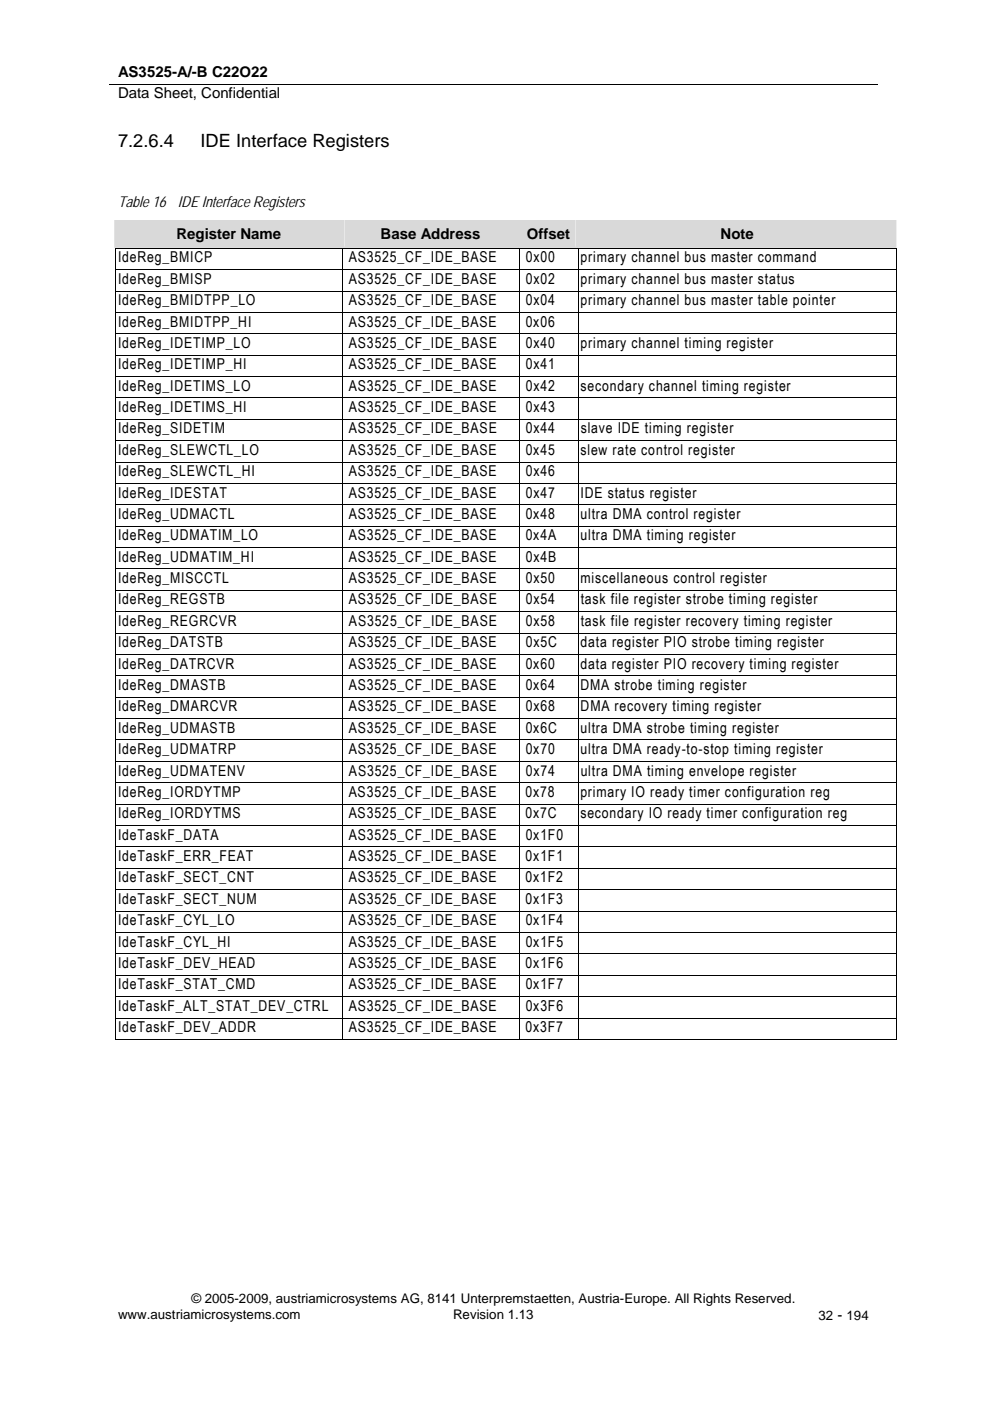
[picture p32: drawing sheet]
<svg xmlns="http://www.w3.org/2000/svg" width="210mm" height="297mm" viewBox="0 0 210 297" stroke-linecap="round" stroke-linejoin="round" font-family="sans-serif">
<defs><g id="words">
<g font-size="3.9">
<text x="25" y="31.1">7.2.6.4</text>
<text x="42.5" y="31.1">IDE Interface Registers</text>
</g>
<g font-size="3.2">
<text x="25" y="16.3">AS3525-A/-B C22O22</text>
<text x="25" y="20.9">Data Sheet, Confidential</text>
<text x="25" y="43.8">Table 16</text>
<text x="37.7" y="43.8">IDE Interface Registers</text>
<text x="37.4" y="50.6">Register Name</text>
<text x="80.7" y="50.6">Base Address</text>
<text x="111.7" y="50.6">Offset</text>
<text x="152.8" y="50.6">Note</text>
<text x="25" y="55.6">IdeReg_BMICP</text>
<text x="74" y="55.6">AS3525_CF_IDE_BASE</text>
<text x="111.5" y="55.6">0x00</text>
<text x="123.1" y="55.6">primary channel bus master command</text>
<text x="25" y="60.2">IdeReg_BMISP</text>
<text x="25" y="64.7">IdeReg_BMIDTPP_LO</text>
<text x="74" y="60.2">AS3525_CF_IDE_BASE</text>
<text x="74" y="64.7">AS3525_CF_IDE_BASE</text>
<text x="111.5" y="60.2">0x02</text>
<text x="111.5" y="64.7">0x04</text>
<text x="123.1" y="60.2">primary channel bus master status</text>
<text x="123.1" y="64.7">primary channel bus master table pointer</text>
<text x="25" y="69.2">IdeReg_BMIDTPP_HI</text>
<text x="74" y="69.2">AS3525_CF_IDE_BASE</text>
<text x="111.5" y="69.2">0x06</text>
<text x="25" y="73.8">IdeReg_IDETIMP_LO</text>
<text x="74" y="73.8">AS3525_CF_IDE_BASE</text>
<text x="111.5" y="73.8">0x40</text>
<text x="123.1" y="73.8">primary channel timing register</text>
<text x="25" y="78.3">IdeReg_IDETIMP_HI</text>
<text x="25" y="82.8">IdeReg_IDETIMS_LO</text>
<text x="74" y="78.3">AS3525_CF_IDE_BASE</text>
<text x="74" y="82.8">AS3525_CF_IDE_BASE</text>
<text x="111.5" y="78.3">0x41</text>
<text x="111.5" y="82.8">0x42</text>
<text x="123.1" y="82.8">secondary channel timing register</text>
<text x="25" y="87.4">IdeReg_IDETIMS_HI</text>
<text x="74" y="87.4">AS3525_CF_IDE_BASE</text>
<text x="111.5" y="87.4">0x43</text>
<text x="25" y="91.9">IdeReg_SIDETIM</text>
<text x="74" y="91.9">AS3525_CF_IDE_BASE</text>
<text x="111.5" y="91.9">0x44</text>
<text x="123.1" y="91.9">slave IDE timing register</text>
<text x="25" y="96.4">IdeReg_SLEWCTL_LO</text>
<text x="25" y="101">IdeReg_SLEWCTL_HI</text>
<text x="74" y="96.4">AS3525_CF_IDE_BASE</text>
<text x="74" y="101">AS3525_CF_IDE_BASE</text>
<text x="111.5" y="96.4">0x45</text>
<text x="111.5" y="101">0x46</text>
<text x="123.1" y="96.4">slew rate control register</text>
<text x="25" y="105.5">IdeReg_IDESTAT</text>
<text x="74" y="105.5">AS3525_CF_IDE_BASE</text>
<text x="111.5" y="105.5">0x47</text>
<text x="123.1" y="105.5">IDE status register</text>
<text x="25" y="110">IdeReg_UDMACTL</text>
<text x="74" y="110">AS3525_CF_IDE_BASE</text>
<text x="111.5" y="110">0x48</text>
<text x="123.1" y="110">ultra DMA control register</text>
<text x="25" y="114.6">IdeReg_UDMATIM_LO</text>
<text x="25" y="119.1">IdeReg_UDMATIM_HI</text>
<text x="74" y="114.6">AS3525_CF_IDE_BASE</text>
<text x="74" y="119.1">AS3525_CF_IDE_BASE</text>
<text x="111.5" y="114.6">0x4A</text>
<text x="111.5" y="119.1">0x4B</text>
<text x="123.1" y="114.6">ultra DMA timing register</text>
<text x="25" y="123.6">IdeReg_MISCCTL</text>
<text x="74" y="123.6">AS3525_CF_IDE_BASE</text>
<text x="111.5" y="123.6">0x50</text>
<text x="123.1" y="123.6">miscellaneous control register</text>
<text x="25" y="128.2">IdeReg_REGSTB</text>
<text x="74" y="128.2">AS3525_CF_IDE_BASE</text>
<text x="111.5" y="128.2">0x54</text>
<text x="123.1" y="128.2">task file register strobe timing register</text>
<text x="25" y="132.7">IdeReg_REGRCVR</text>
<text x="25" y="137.2">IdeReg_DATSTB</text>
<text x="74" y="137.2">AS3525_CF_IDE_BASE</text>
<text x="74" y="132.7">AS3525_CF_IDE_BASE</text>
<text x="111.5" y="137.2">0x5C</text>
<text x="111.5" y="132.7">0x58</text>
<text x="123.1" y="137.2">data register PIO strobe timing register</text>
<text x="123.1" y="132.7">task file register recovery timing register</text>
<text x="25" y="141.8">IdeReg_DATRCVR</text>
<text x="73.9" y="141.8">AS3525_CF_IDE_BASE</text>
<text x="111.5" y="141.8">0x60</text>
<text x="123.1" y="141.8">data register PIO recovery timing register</text>
<text x="25" y="146.3">IdeReg_DMASTB</text>
<text x="74" y="146.3">AS3525_CF_IDE_BASE</text>
<text x="111.5" y="146.3">0x64</text>
<text x="123.1" y="146.3">DMA strobe timing register</text>
<text x="25" y="150.8">IdeReg_DMARCVR</text>
<text x="25" y="155.4">IdeReg_UDMASTB</text>
<text x="74" y="155.4">AS3525_CF_IDE_BASE</text>
<text x="74" y="150.8">AS3525_CF_IDE_BASE</text>
<text x="111.5" y="155.4">0x6C</text>
<text x="111.5" y="150.8">0x68</text>
<text x="123.1" y="155.4">ultra DMA strobe timing register</text>
<text x="123.1" y="150.8">DMA recovery timing register</text>
<text x="25" y="159.9">IdeReg_UDMATRP</text>
<text x="74" y="159.9">AS3525_CF_IDE_BASE</text>
<text x="111.5" y="159.9">0x70</text>
<text x="123.1" y="159.9">ultra DMA ready-to-stop timing register</text>
<text x="25" y="164.4">IdeReg_UDMATENV</text>
<text x="74" y="164.4">AS3525_CF_IDE_BASE</text>
<text x="111.5" y="164.4">0x74</text>
<text x="123.1" y="164.4">ultra DMA timing envelope register</text>
<text x="25" y="169">IdeReg_IORDYTMP</text>
<text x="25" y="173.5">IdeReg_IORDYTMS</text>
<text x="73.9" y="169">AS3525_CF_IDE_BASE</text>
<text x="73.9" y="173.5">AS3525_CF_IDE_BASE</text>
<text x="111.4" y="169">0x78</text>
<text x="111.4" y="173.5">0x7C</text>
<text x="123.1" y="169">primary IO ready timer configuration reg</text>
<text x="123.1" y="173.5">secondary IO ready timer configuration reg</text>
<text x="25" y="178">IdeTaskF_DATA</text>
<text x="74" y="178">AS3525_CF_IDE_BASE</text>
<text x="111.5" y="178">0x1F0</text>
<text x="25" y="182.6">IdeTaskF_ERR_FEAT</text>
<text x="73.9" y="182.6">AS3525_CF_IDE_BASE</text>
<text x="111.5" y="182.6">0x1F1</text>
<text x="25" y="187.1">IdeTaskF_SECT_CNT</text>
<text x="25" y="191.6">IdeTaskF_SECT_NUM</text>
<text x="73.9" y="187.1">AS3525_CF_IDE_BASE</text>
<text x="73.9" y="191.6">AS3525_CF_IDE_BASE</text>
<text x="111.4" y="187.1">0x1F2</text>
<text x="111.4" y="191.6">0x1F3</text>
<text x="25" y="196.2">IdeTaskF_CYL_LO</text>
<text x="74" y="196.2">AS3525_CF_IDE_BASE</text>
<text x="111.5" y="196.2">0x1F4</text>
<text x="25" y="200.7">IdeTaskF_CYL_HI</text>
<text x="74" y="200.7">AS3525_CF_IDE_BASE</text>
<text x="111.5" y="200.7">0x1F5</text>
<text x="25" y="205.2">IdeTaskF_DEV_HEAD</text>
<text x="25" y="209.8">IdeTaskF_STAT_CMD</text>
<text x="73.9" y="205.2">AS3525_CF_IDE_BASE</text>
<text x="74" y="209.8">AS3525_CF_IDE_BASE</text>
<text x="111.5" y="205.2">0x1F6</text>
<text x="111.5" y="209.8">0x1F7</text>
<text x="25" y="214.3">IdeTaskF_ALT_STAT_DEV_CTRL</text>
<text x="74" y="214.3">AS3525_CF_IDE_BASE</text>
<text x="111.5" y="214.3">0x3F6</text>
<text x="25" y="218.8">IdeTaskF_DEV_ADDR</text>
<text x="74" y="218.8">AS3525_CF_IDE_BASE</text>
<text x="111.4" y="218.8">0x3F7</text>
</g>
<g font-size="2.8">
<text x="25" y="279.6">www.austriamicrosystems.com</text>
<text x="40.6" y="276.4">© 2005-2009, austriamicrosystems AG, 8141 Unterpremstaetten, Austria-Europe. All Rights Reserved.</text>
<text x="96.1" y="279.6">Revision 1.13</text>
<text x="173.5" y="280">32 - 194</text>
</g>
</g></defs>
<path d="M23.1 17.8h162.9" fill="none" stroke="#000" stroke-width=".21"/>
<g fill="#d9d9d9">
<path d="M24.2 46.7h48.3v5.9h-48.3z"/>
<path d="M25 46.7h47v5.6h-47z"/>
<path d="M72.3 46.7h37.7v5.9h-37.7z"/>
<path d="M73.1 46.7h36.4v5.6h-36.4z"/>
<path d="M109.8 46.7h12.8v5.9h-12.8z"/>
<path d="M110.6 46.7h11.4v5.6h-11.4z"/>
<path d="M122.3 46.7h67.8v5.9h-67.8z"/>
<path d="M123.1 46.7h66.4v5.6h-66.4z"/>
</g>
<path d="M24.4 52.6h.2v.1h-.2zM190 52.6h.1v.1h-.1zM190 220.3h.1v.2h-.1z" fill="#000"/>
<g fill="none" stroke="#000" stroke-width=".21">
<path d="M24.4 52.6h165.7M24.4 57.2h165.7M24.5 52.7v4.4M24.5 57.3v4.3M72.5 52.7v4.4M72.5 57.3v4.3M110 52.7v4.4M110 57.3v4.3M122.6 52.7v4.4M122.6 57.3v4.3M190.1 52.7v4.4M190.1 57.3v4.3"/>
<path d="M24.4 61.7h165.7M24.4 66.2h165.7M24.4 70.8h165.7M24.4 75.3h165.7M24.4 79.8h165.7M24.5 61.8v4.3M24.5 66.3v4.4M24.5 70.8v4.4M24.5 75.4v4.4M24.5 79.9v4.4M72.5 61.8v4.3M72.5 66.3v4.4"/>
<path d="M72.5 70.8v4.4M72.5 75.4v4.4M72.5 79.9v4.4M110 61.8v4.3M110 66.3v4.4M110 70.8v4.4M110 75.4v4.4M110 79.9v4.4M122.6 61.8v4.3M122.6 66.3v4.4M122.6 70.8v4.4M122.6 75.4v4.4"/>
<path d="M122.6 79.9v4.4M190.1 61.8v4.3M190.1 66.3v4.4M190.1 70.8v4.4M190.1 75.4v4.4M190.1 79.9v4.4M24.4 84.4h165.7M24.4 88.9h165.7M24.4 93.4h165.7M24.4 98h165.7M24.5 84.5v4.3M24.5 89v4.3"/>
<path d="M24.5 93.5v4.4M24.5 98v4.4M72.5 84.5v4.3M72.5 89v4.3M72.5 93.5v4.4M72.5 98v4.4M110 84.5v4.3M110 89v4.3M110 93.5v4.4M110 98v4.4M122.6 84.5v4.3M122.6 89v4.3"/>
<path d="M122.6 93.5v4.4M122.6 98v4.4M190.1 84.5v4.3M190.1 89v4.3M190.1 93.5v4.4M190.1 98v4.4M24.4 102.5h165.7M24.4 107h165.7M24.4 111.6h165.7M24.4 116.1h165.7M24.5 102.6v4.4M24.5 107.1v4.4"/>
<path d="M24.5 111.7v4.3M24.5 116.2v4.3M72.5 102.6v4.4M72.5 107.1v4.4M72.5 111.7v4.3M72.5 116.2v4.3M110 102.6v4.4M110 107.1v4.4M110 111.7v4.3M110 116.2v4.3M122.6 102.6v4.4M122.6 107.1v4.4"/>
<path d="M122.6 111.7v4.3M122.6 116.2v4.3M190.1 102.6v4.4M190.1 107.1v4.4M190.1 111.7v4.3M190.1 116.2v4.3M24.4 120.6h165.7M24.4 125.2h165.7M24.4 129.7h165.7M24.4 134.2h165.7M24.4 138.8h165.7M24.5 120.7v4.4"/>
<path d="M24.5 125.2v4.4M24.5 129.8v4.4M24.5 134.3v4.4M24.5 138.9v4.3M72.5 120.7v4.4M72.5 125.2v4.4M72.5 129.8v4.4M72.5 134.3v4.4M72.5 138.9v4.3M110 120.7v4.4M110 125.2v4.4M110 129.8v4.4"/>
<path d="M110 134.3v4.4M110 138.9v4.3M122.6 120.7v4.4M122.6 125.2v4.4M122.6 129.8v4.4M122.6 134.3v4.4M122.6 138.9v4.3M190.1 120.7v4.4M190.1 125.2v4.4M190.1 129.8v4.4M190.1 134.3v4.4M190.1 138.9v4.3"/>
<path d="M24.4 143.3h165.7M24.4 147.8h165.7M24.4 152.4h165.7M24.4 156.9h165.7M24.5 143.4v4.3M24.5 147.9v4.4M24.5 152.4v4.4M24.5 157v4.4M72.5 143.4v4.3M72.5 147.9v4.4M72.5 152.4v4.4M72.5 157v4.4"/>
<path d="M110 143.4v4.3M110 147.9v4.4M110 152.4v4.4M110 157v4.4M122.6 143.4v4.3M122.6 147.9v4.4M122.6 152.4v4.4M122.6 157v4.4M190.1 143.4v4.3M190.1 147.9v4.4M190.1 152.4v4.4M190.1 157v4.4"/>
<path d="M24.4 161.4h165.7M24.4 166h165.7M24.4 170.5h165.7M24.4 175h165.7M24.4 179.6h165.7M24.5 161.5v4.4M24.5 166.1v4.3M24.5 170.6v4.3M24.5 175.1v4.4M24.5 179.6v4.4M72.5 161.5v4.4M72.5 166.1v4.3"/>
<path d="M72.5 170.6v4.3M72.5 175.1v4.4M72.5 179.6v4.4M110 161.5v4.4M110 166.1v4.3M110 170.6v4.3M110 175.1v4.4M110 179.6v4.4M122.6 161.5v4.4M122.6 166.1v4.3M122.6 170.6v4.3M122.6 175.1v4.4"/>
<path d="M122.6 179.6v4.4M190.1 161.5v4.4M190.1 166.1v4.3M190.1 170.6v4.3M190.1 175.1v4.4M190.1 179.6v4.4M24.4 184.1h165.7M24.4 188.6h165.7M24.4 193.2h165.7M24.4 197.7h165.7M24.5 184.2v4.4M24.5 188.7v4.4"/>
<path d="M24.5 193.3v4.3M24.5 197.8v4.3M72.5 184.2v4.4M72.5 188.7v4.4M72.5 193.3v4.3M72.5 197.8v4.3M110 184.2v4.4M110 188.7v4.4M110 193.3v4.3M110 197.8v4.3M122.6 184.2v4.4M122.6 188.7v4.4"/>
<path d="M122.6 193.3v4.3M122.6 197.8v4.3M190.1 184.2v4.4M190.1 188.7v4.4M190.1 193.3v4.3M190.1 197.8v4.3M24.4 202.2h165.7M24.4 206.8h165.7M24.4 211.3h165.7M24.4 215.8h165.7M24.5 202.3v4.4M24.5 206.8v4.4"/>
<path d="M24.5 211.4v4.4M24.5 215.9v4.6M72.5 202.3v4.4M72.5 206.8v4.4M72.5 211.4v4.4M72.5 215.9v4.6M110 202.3v4.4M110 206.8v4.4M110 211.4v4.4M110 215.9v4.6M122.6 202.3v4.4M122.6 206.8v4.4"/>
<path d="M122.6 211.4v4.4M122.6 215.9v4.6M190.1 202.3v4.4M190.1 206.8v4.4M190.1 211.4v4.4M190.1 215.9v4.6M24.4 220.4h48.1M72.6 220.4h37.4M110.1 220.4h12.4M122.6 220.4h67.4"/>
</g>
<use href="#words"/>
</svg>
